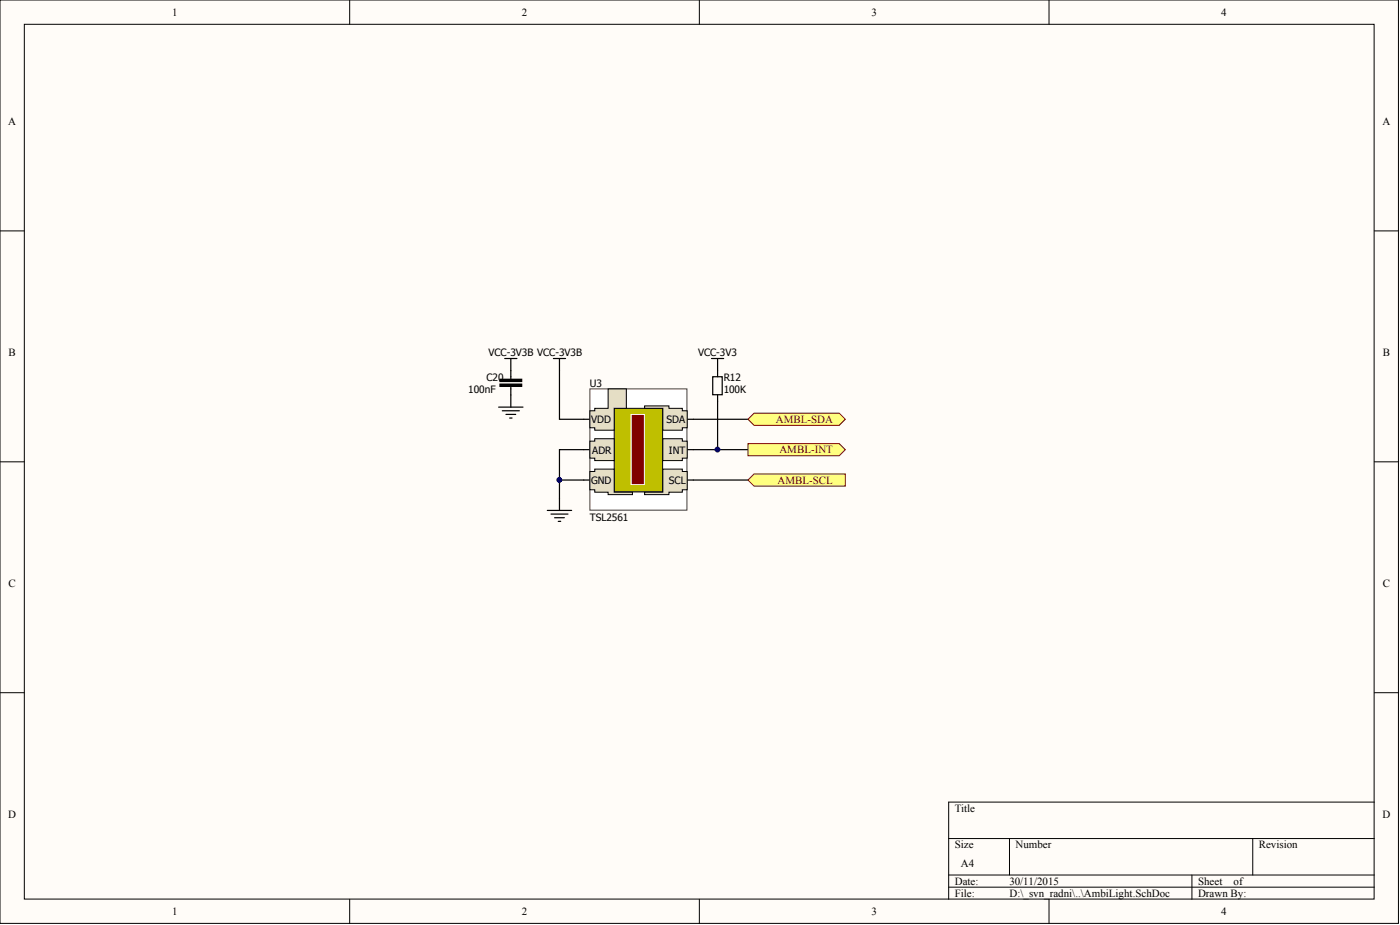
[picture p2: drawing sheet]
<svg xmlns="http://www.w3.org/2000/svg" width="292mm" height="193mm" viewBox="0 0 292 193" stroke-linecap="round" stroke-linejoin="round" font-family="sans-serif">
<defs><g id="words">
<g font-size="2.3">
<text x="35.9" y="3.3">1</text>
<text x="108.9" y="3.3">2</text>
<text x="181.8" y="3.3">3</text>
<text x="254.8" y="3.3">4</text>
<text x="1.7" y="26.1">A</text>
<text x="288.4" y="26.1">A</text>
<text x="1.8" y="74.3">B</text>
<text x="288.5" y="74.3">B</text>
<text x="1.8" y="122.5">C</text>
<text x="288.5" y="122.5">C</text>
<text x="1.7" y="170.6">D</text>
<text x="199.2" y="169.4">Title</text>
<text x="288.4" y="170.6">D</text>
<text x="199.2" y="177">Size</text>
<text x="211.9" y="177">Number</text>
<text x="262.6" y="177">Revision</text>
<text x="199.2" y="184.6">Date:</text>
<text x="200.5" y="180.8">A4</text>
<text x="210.6" y="184.6">30/11/2015</text>
<text x="250" y="184.6">Sheet</text>
<text x="257.4" y="184.6">of</text>
<text x="35.9" y="190.9">1</text>
<text x="108.9" y="190.9">2</text>
<text x="181.8" y="190.9">3</text>
<text x="199.2" y="187.1">File:</text>
<text x="210.6" y="187.1">D:\_svn_radni\..\AmbiLight.SchDoc</text>
<text x="250" y="187.1">Drawn By:</text>
<text x="254.8" y="190.9">4</text>
</g>
<g font-size="2.3" fill="#800000">
<text x="161.9" y="88.2">AMBL-SDA</text>
<text x="162.6" y="94.6">AMBL-INT</text>
<text x="162.2" y="100.9">AMBL-SCL</text>
</g>
<g font-size="2.1">
<text x="101.9" y="74.4">VCC-3V3B VCC-3V3B</text>
<text x="145.7" y="74.4">VCC-3V3</text>
<text x="97.7" y="82">100nF</text>
<text x="101.5" y="79.4">C20</text>
<text x="123.1" y="80.7">U3</text>
<text x="151" y="79.4">R12</text>
<text x="151" y="82">100K</text>
<text x="123.3" y="88.3">VDD</text>
<text x="139.1" y="88.3">SDA</text>
<text x="123.6" y="94.7">ADR</text>
<text x="139.6" y="94.7">INT</text>
<text x="123.3" y="101">GND</text>
<text x="139.6" y="101">SCL</text>
<text x="123.1" y="108.6">TSL2561</text>
</g>
</g></defs>
<g fill="#fffcf8" stroke="#000" stroke-width=".21">
<path d="M0 0h291.8v192.6h-291.8z"/>
<path d="M5.1 5.1h281.6v182.5h-281.6z"/>
</g>
<g fill="none" stroke="#000" stroke-width=".21">
<path d="M73 0v5.1M145.9 0v5.1M218.9 0v5.1M0 48.2h5.1M286.8 48.2h5M0 96.3h5.1M286.8 96.3h5M0 144.5h5.1M286.8 144.5h5M197.9 174.9h88.9M210.6 174.9v7.6M261.4 174.9v7.6"/>
<path d="M286.8 167.3h-88.9v20.3M73 187.6v5.1M145.9 187.6v5.1M197.9 182.5h88.9M197.9 185.1h88.9M218.9 187.6v5.1M248.7 182.5v5.1"/>
</g>
<path d="M121.8 87.5h2.5M121.8 93.8h2.5M142.1 87.5h14M142.1 93.8h2.5M114.2 106.5h5.1M115 107.2h3.5M115.7 108h2M116.5 108.8h.5M116.7 103.9v2.6M121.8 100.1h2.5M142.1 100.1h2.5" fill="none" stroke="#000" stroke-width=".25"/>
<path d="M123.1 81.1h20.2v25.3h-20.2z" fill="#fff" stroke="#443c3e" stroke-width=".21"/>
<path d="M128.1 85.2h10.1v17.4h-10.1z" fill="#bfbf00" stroke="#000" stroke-width=".21"/>
<path d="M138.3 97.9h4.1v.5h1v3.8h-1v.5h-2.8v.5h-5.1v-.5h3.8z" fill-rule="evenodd" fill="#e5dec5"/>
<path d="M138.3 97.9h4.1v.5h1v3.8h-1v.5h-2.8v.5h-5.1v-.5h3.8z" fill="none" stroke="#000" stroke-width=".21"/>
<path d="M123.1 98.4h1v-.5h4v4.8h3.9v.5h-5.1v-.5h-2.8v-.5h-1z" fill-rule="evenodd" fill="#e5dec5"/>
<path d="M123.1 98.4h1v-.5h4v4.8h3.9v.5h-5.1v-.5h-2.8v-.5h-1z" fill="none" stroke="#000" stroke-width=".21"/>
<path d="M138.3 91.5h4.1v.5h1v3.6h-1v.5h-4.1z" fill-rule="evenodd" fill="#e5dec5"/>
<path d="M138.3 91.5h4.1v.5h1v3.6h-1v.5h-4.1z" fill="none" stroke="#000" stroke-width=".21"/>
<path d="M134.5 84.7h5.1v.5h2.8v.5h1v3.5h-1v.5h-4.1v-4.5h-3.8z" fill-rule="evenodd" fill="#e5dec5"/>
<path d="M134.5 84.7h5.1v.5h2.8v.5h1v3.5h-1v.5h-4.1v-4.5h-3.8z" fill="none" stroke="#000" stroke-width=".21"/>
<path d="M126.9 81.1h3.8v4.1h-2.6v4.5h-4v-.5h-1v-3.5h1v-.5h2.8z" fill-rule="evenodd" fill="#e5dec5"/>
<path d="M126.9 81.1h3.8v4.1h-2.6v4.5h-4v-.5h-1v-3.5h1v-.5h2.8z" fill="none" stroke="#000" stroke-width=".21"/>
<path d="M123.1 92h1v-.5h4v4.6h-4v-.5h-1z" fill-rule="evenodd" fill="#e5dec5"/>
<path d="M123.1 92h1v-.5h4v4.6h-4v-.5h-1z" fill="none" stroke="#000" stroke-width=".21"/>
<path d="M131.7 86.5h2.7v14.6h-2.7z" fill="#800000" stroke="#fff" stroke-width=".21"/>
<path d="M106.6 77.3v1.8M116.7 77.3v10.2h5.1M104 84.9h5.1M104.8 85.7h3.6M105.6 86.5h2M106.3 87.2h.5M106.6 80.6v4.3M121.8 93.8h-5.1v10.1M144.6 93.8h11.5M116.7 100.1h5.1M144.6 100.1h11.5" fill="none" stroke="#000" stroke-width=".25"/>
<g fill="#000080" stroke="#000080" stroke-width=".21">
<circle cx="149.7" cy="93.8" r=".48"/>
<circle cx="116.7" cy="100.1" r=".48"/>
</g>
<g fill="#000">
<path d="M104.3 79.1h4.6v.5h-4.6z" fill-rule="evenodd"/>
<path d="M104.3 80.1h4.6v.5h-4.6z" fill-rule="evenodd"/>
</g>
<path d="M104.3 79.1h4.6v.5h-4.6zM104.3 80.1h4.6v.5h-4.6z" fill="none" stroke="#000" stroke-width=".21"/>
<g fill="#ffff80" stroke="#800000" stroke-width=".21">
<path d="M156.1 100.1l1.2-1.2h19.1v2.5h-19.1z" fill-rule="evenodd"/>
<path d="M156.1 87.5l1.2-1.3h17.8l1.3 1.3-1.3 1.2h-17.8z" fill-rule="evenodd"/>
<path d="M156.1 92.5h19l1.3 1.3-1.3 1.3h-19z" fill-rule="evenodd"/>
</g>
<path d="M105.3 74.8h2.5M106.6 74.8v2.5M115.5 74.8h2.5M116.7 74.8v2.5M148.5 74.8h2.5M148.7 78.6h2v3.7h-2zM149.7 74.8v3.8M149.7 82.4v11.4" fill="none" stroke="#000" stroke-width=".25"/>
<circle cx="149.7" cy="93.8" r=".48" fill="#000080" stroke="#000080" stroke-width=".21"/>
<use href="#words"/>
</svg>
